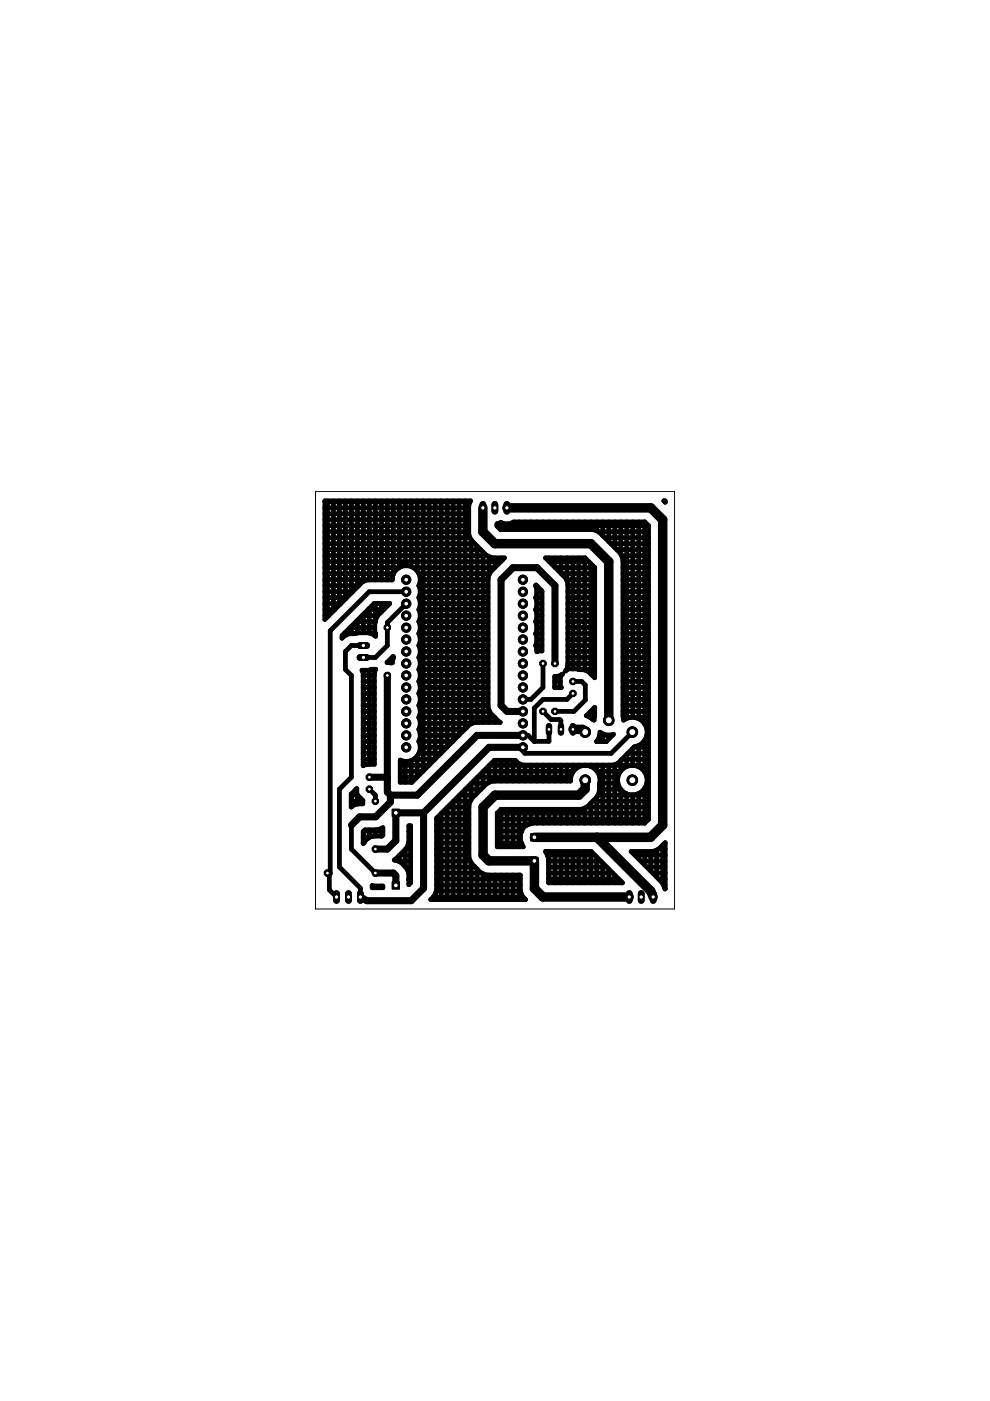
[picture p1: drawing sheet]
<svg xmlns="http://www.w3.org/2000/svg" width="210mm" height="297mm" viewBox="0 0 210 297" stroke-linecap="round" stroke-linejoin="round" font-family="sans-serif">
<g fill="none" stroke="#000" stroke-width="1">
<path d="M68.9 119.1h37.3M68.9 117.8h34.4M68.9 116.5h33M68.9 115.3h31.7M68.9 114h30.7M68.9 112.7h30.5M68.9 111.5h30.5M68.9 110.2h30.5M68.9 108.9h30.5M68.9 107.7h30.5M68.9 106.4h30.8M69.4 106.2v24.6"/>
<path d="M70.7 106.2v23.3M72 106.2v22M73.2 106.2v20.8M74.5 106.2v19.5M75.8 106.2v18.2M77 106.2v17.1M78.3 106.2v16.8M79.6 106.2v16.8M80.9 106.2v16.8M82.1 106.2v16.8M83.4 106.2v15.5M84.7 106.2v14.1"/>
<path d="M85.9 106.2v13.8M87.2 106.2v13.9M88.5 106.2v14.9M89.7 106.2v57.2M91 106.2v56M92.3 106.2v54.7M93.5 106.2v53.4M94.8 106.2v52.2M96.1 106.2v50.9M97.3 106.2v49.6M98.6 106.2v48.4M99.9 114.4v39.1"/>
<path d="M101.2 115.8v37.4M102.4 117.1v36.1M103.7 118v3.8M105 118.3v2M105.4 111.5h32.1M106.2 110.8v1.5M106.2 118.3v.7M107.5 111.1v1.2M108.8 110.7v1.6M110 110.7v1.6M111.3 110.7v1.6M112.6 110.7v1.6"/>
<path d="M113.9 110.7v1.6M115.1 110.7v1.6M116.4 110.7v1.6M116.4 118.3v.7M116.5 119.1h8.3M117.7 110.7v1.6M117.7 118.3v2M118.9 110.7v1.6M118.9 118.3v3.3M120.2 110.7v1.6M120.2 118.3v4.8M121.5 110.7v1.6"/>
<path d="M121.5 118.3v23.5M122.7 110.7v1.6M122.7 118.3v23.7M124 110.7v1.6M124 118.3v23.7M125.3 110.7v1.6M125.3 119.5v23.4M126.5 110.7v1.8M126.9 112.7h10.6M127.8 110.7v2.9M128.2 114h9.3M129.1 110.7v4.2"/>
<path d="M129.5 115.3h8M130.3 110.7v5.4M130.8 116.5h6.7M131.6 110.7v6.8M131.8 117.8h5.7M132.1 119.1h5.4M132.9 110.7v41.6M134.2 110.7v41.4M135.4 110.7v41.7M136.7 110.7v42.8M136.7 110.7h-27.8a2.54 2.54 0 0 1-2.7 .1l-.8 .3v.4l.7 .8h19.6l.7 .2 .7 .4 4.4 4.3 .6 1.5v33.1l.1 .9a3.1 3.1 0 0 1 4.1 .3 3.1 3.1 0 0 1 .3 4.1M136.7 110.7l.8 .7v62.3l-.8 .8"/>
<path d="M140.7 106.2h.3v.3zM140.9 106.4h.1M68.9 128h3.3M68.9 130.5h.8M68.9 129.2h2.1M68.9 126.7h4.6M68.9 125.4h5.9M68.9 124.2h7.2M68.9 122.9h14.3M68.9 121.6h14.5M68.9 120.4h15.7M73 134.3h2.3"/>
<path d="M73.2 134v.7M74.2 133.1h5.3M74.5 132.8v1.6M75.3 134.3l-.1 .1M75.5 131.8h4.1M75.8 131.5v2.7M76.8 130.5h3.3M77 136.9h-2.5l-1.3 1.2v3.8l1.3 1.3v21.6l-2.5 2.5v16.5l4.4 4.5v1.9M77 130.2v4M78 129.2h3.3M78.3 129v5.2M78.7 134.3h.9"/>
<path d="M79.3 128h3.3l-2.6 2.6-.4 1.2M79.3 128l-6.8 6.8v.5l.6-.6 .9-.3h1.2M79.6 128v3.8M79.6 134.3v.6M79.6 131.8l-.1 .2v2.2l.1 .1M79.6 134.3v.6a3.9 3.9 0 0 0-4.3-.6M80.9 128v1.7M82.1 128v.5M83.1 139.4h.3M83.4 121.8a2.99 2.99 0 0 1 3.9-1.6 2.99 2.99 0 0 1 1.5 4 3.7 3.7 0 0 1 .1 2.7 3.8 3.8 0 0 1 0 2.5 3.7 3.7 0 0 1 0 2.5 3.7 3.7 0 0 1 0 2.6 2.81 2.81 0 0 1-.1 2.4M83.4 121.8l-.2 1.2h-5.4l-.9 .3-8 8v-25.1h30.9l-.4 1.1v5.9l.6 1.4 3.1 3.1 .6 .4 .8 .2h2.5l-3 2.9-.5 1.3v27.4l.2 .7M83.4 139.3l-.1-.1-1.2 1.3h1.1l.2-1"/>
<path d="M83.4 139.3v.1M83.4 139.3v.2M83.4 139.4v.1M86.1 125.5h-7.8l-8.3 8.2v51.5l-.1-.1M86.1 128l-4 4v4.9l-2.5 2.5h-2.6M87.6 120.4h17.3M88.8 136.9h14.7M88.8 139.4h14.7M88.8 136.9a2.83 2.83 0 0 1 0 2.5M88.8 139.4a2.83 2.83 0 0 1 0 2.5M88.8 134.3h14.7M88.8 131.8h14.7"/>
<path d="M88.8 129.2h14.7M88.8 126.7h14.7M88.8 124.2h14.7M88.8 121.6h15M89.1 128h14.4M89.1 138.1h14.4M89.1 135.6h14.4M89.1 133.1h14.4M89.1 130.5h14.4M89.1 125.4h14.4M89.1 122.9h14.4M113.6 136.9h1.3"/>
<path d="M113.6 136.9l.3 .9M113.6 134.3h1.3M113.6 131.8h1.3M113.6 129.2h1.3M113.6 126.7h1.3M113.6 124.2h.2M113.6 124l1.3 1.3v12.7h-.9l-.1 .2v-14M113.6 124.1l.3 1M113.6 124v.1M113.9 136l-.3 .9M113.9 133.5a1.54 1.54 0 0 0 0 1.7M113.9 130.9a1.54 1.54 0 0 0 0 1.8"/>
<path d="M113.9 128.4a1.54 1.54 0 0 0 0 1.7M113.9 125.8a1.54 1.54 0 0 0 0 1.8M113.9 128h1M113.9 138.1h.1M113.9 135.6h1M113.9 133.1h1M113.9 130.5h1M113.9 125.4h1M117.7 120.4h8.4M119 121.6h7.1M120.1 122.9h6M120.2 123.1l-.3-.6-4.2-4.2h8.3l2.1 2v23.4l-1.3-1.3-1-.4h-1.1"/>
<path d="M120.2 123.1l.2 .7v17.2a1.27 1.27 0 0 1-.5 1.3l.5-.5h2.2l.1 .2M120.4 136.9h5.7M120.4 139.4h5.7M120.4 128h5.7M120.4 138.1h5.7M120.4 135.6h5.7M120.4 134.3h5.7M120.4 133.1h5.7M120.4 131.8h5.7M120.4 130.5h5.7M120.4 129.2h5.7M120.4 126.7h5.7"/>
<path d="M120.4 125.4h5.7M120.4 124.2h5.7M132.1 136.9h5.4M132.1 139.4h5.4M132.1 128h5.4M132.1 138.1h5.4M132.1 135.6h5.4M132.1 134.3h5.4M132.1 133.1h5.4M132.1 131.8h5.4M132.1 130.5h5.4M132.1 129.2h5.4"/>
<path d="M132.1 126.7h5.4M132.1 125.4h5.4M132.1 124.2h5.4M132.1 122.9h5.4M132.1 121.6h5.4M132.1 120.4h5.4M76.8 142.1l2.9-.2-.2 .2-.1 .8v19.2h-2.2l-.2 .2v-19.6zM77 157.2h2.4M77 155.9h2.4M77 148.3h2.4M77 159.7h2.4M77 154.6h2.4"/>
<path d="M77 150.8h2.4M77 144.5h2.4M77 158.5h2.4M77 153.4h2.4M77 152.1h2.4M77 149.6h2.4M77 147h2.4M77 145.8h2.4M77 143.2h2.4M77 142.1v20.2M78.3 142v20.1M78.7 141.9h.9"/>
<path d="M78.8 141.9h.1M79.6 141.9v.1M82.1 140.4v.1M88.8 157.2h7.2M88.8 159.7h4.7M88.8 154.6h9.7M88.8 144.5h14.7M88.8 141.9a2.83 2.83 0 0 1 0 2.6M88.8 144.5a2.83 2.83 0 0 1 0 2.5M88.8 147a2.83 2.83 0 0 1 0 2.6M88.8 149.6a2.83 2.83 0 0 1 0 2.5M88.8 152.1a2.83 2.83 0 0 1 0 2.5"/>
<path d="M88.8 154.6a2.83 2.83 0 0 1 0 2.6M88.8 152.1h16.1M88.8 149.6h14.7M88.8 147h14.7M88.8 141.9h14.7M89.1 155.9h8.2M89.1 148.3h14.4M89.1 150.8h14.7M89.1 158.5h5.6M89.1 153.4h11M89.1 145.8h14.4M89.1 143.2h14.4"/>
<path d="M89.1 140.7h14.4M99 154.2h.1M103.7 150.6l.3 .7 2.1 1.9h-5.3l-1.3 .5-12.2 12.2h-2.4v-4.8a2.97 2.97 0 0 0 3.3-.5 2.97 2.97 0 0 0 .6-3.4M103.7 150.7v2.5M105 152.2v1M115.1 140.7v5.1l-2.5 2.5h-1.7M115.1 150.8l1.7 1.7h1.9l.2 .3v1.8M116.4 154.6v2.6h-3.1M117.6 144.5h1.2M117.6 145.8h1.4M117.7 143.4v2.4M118.9 143.2h.1"/>
<path d="M118.9 143.2v.1M118.9 145.7v.1M119 145.8l-.2-.2v-2.2l.5-.5a1.23 1.23 0 0 1-1.3 .5h-.4v2.4h1.3M119 145.8h-.1M120.1 141.9h.1M120.2 141.9v.1M120.4 140.7h5.7M121.5 147l-1.3 1.3h-5.1l-1.8 1.8v7.1l-1.3-1.3h-1.1M121.5 144.5h1.8l.8 .7v3.2l-2.4 2.4h-4M122.7 141.9h3.4M125.1 152.1h.9M125.2 150.8h.9"/>
<path d="M125.3 150.8v1.4M125.6 143.2h.5M126.1 150l-.1 2.7-1.7-1zM127.1 155.9h2.8M127.2 155.2a2.92 2.92 0 0 0 2.9 .5l-1.6 1.5h-2a2.81 2.81 0 0 0 .7-2zM127.8 155.6v1.6M128.6 157.2h-2.1M129.1 155.9v.8M132.1 148.3h5.4M132.1 150.8h5.4M132.1 144.5h5.4M132.1 149.6h5.4"/>
<path d="M132.1 147h5.4M132.1 145.8h5.4M132.1 143.2h5.4M132.1 141.9h5.4M132.1 140.7h5.4M132.1 152.1h1.5M132.9 159.9v2.6M133.1 159.7h4.4M133.5 155.8v.1M134.1 155.2l-4.5 4.5h-18.3l-.4-.4v-.8M134.2 158.7v3.6M134.4 158.5h3.1"/>
<path d="M134.5 158.3l-3.5 3.5-.9 .4h-19.3l-.9-.4-.6-.6h-4.5l-12.2 12.3v15.2l-.6 1.3-.7 .7h20.1l-.9-1.2-.2-.7v-3.3h-7l-.8-.2a9.3 9.3 0 0 1-2.9-2.8l-.2-.8v-10.9l.6-1.5 3.1-3.1 .7-.4 .8-.2h16.4a3.1 3.1 0 0 1 3.4-3.3 3.1 3.1 0 0 1 2.7 4 3.4 3.4 0 0 1-1.2 3.4l-1.3 1.3-1.5 .6h-16.9M134.5 158.3v.1M134.5 152.1h3M135.4 158.1v4.5M136.5 157.2h1M136.6 157.1l-1.3 1-.8 .2M136.6 153.4h.9M136.7 156.9v6.8M137.1 155.9h.4M137.2 154.6h.3M74.5 168.4l1.1-1.2v1.2l1.3 1.3v.7a2.81 2.81 0 0 0-2.4 .7zM74.5 169.9h2.4"/>
<path d="M74.5 168.6h1.3M74.5 174.9v5.1l5.1 5.1M74.5 168.3v2.8M75.5 167.3h.1M75.8 168.6v1.9M77 176.3l.4-.4h2.6l1.2-.4v1.6l-.2 .2h-1.8a1.5 1.5 0 0 0-1.3 .5l-.9 1zM77 178.8h.1M77 177.5h1.4M77 162.3h.1M77 161h2.4M77 176.3v2.5M77.1 176.2h4.1"/>
<path d="M78.3 167.3l1.3 1.3v1.3M78.3 175.9v1.6M79.6 175.9v1.4M80.9 175.7v1.6M84.9 164.8h3.5M84.9 163.5h4.8M84.9 162.3h6M85.9 161.4v4.5M86.6 178.8h.5M86.7 175.1h.4v12.1l-.4 .4v-2.3a3.7 3.7 0 0 0-3.1-2.9 13 13 0 0 0 2.9-3.1l.2-.7zM86.7 177.5h.4M86.7 176.2h.4"/>
<path d="M87.2 161.2v4.7M87.7 161h4.5M88.5 160.3v4.4M92.6 178.8h6.8M92.6 177.5h6.8M92.6 176.2h6.8M92.6 174.9h6.8M92.6 173.7h6.8M93.5 172.5v18.2M93.6 172.4h5.8M94.8 171.2v19.5M94.9 171.1h4.5"/>
<path d="M96.1 169.9v20.8M96.2 169.9h3.5M97.3 168.7v22M97.4 168.6h3.3M98.6 167.4v23.3M98.7 167.3h3.3M99.9 166.1v3.4M100 166.1h3.4M101.2 164.9v3.3M101.2 164.8h19.8M102.4 163.6v3.3M102.5 163.5h19.1"/>
<path d="M103.7 162.3v3.6M103.8 162.3h33.7M105 161.2v4.4M105.4 178.8h5.2M105.4 177.5h4.9M105.4 176.2h5.2M105.4 174.9h6.3M105.4 173.7h32.1M105.4 172.4h32.1M106.2 171.6l-.8 .8v7.1h5.6a3.3 3.3 0 0 1 .4-4.4l1.5-.6h23.8M106.2 161.2v4.4M106.2 171.6v7.9"/>
<path d="M107.5 161.2v4.4M107.5 171.6v7.9M108.8 161.2v4.4M108.8 171.6v7.9M110 161.9v3.7M110 171.6v7.9M111.3 162.2v3.4M111.3 171.6v3.6M112.6 162.2v3.4M112.6 171.6v3M113.9 162.2v3.4M113.9 171.6v2.9"/>
<path d="M115.1 162.2v3.4M115.1 171.6v2.9M116.4 162.2v3.4M116.4 171.6v2.9M117.7 162.2v3.4M117.7 171.6v2.9M118.9 162.2v3.4M118.9 171.6v2.9M120.2 162.2v3.4M120.2 171.6v2.9M121.5 162.2v1.5M121.5 171.6v2.9"/>
<path d="M122.7 162.2v.4M122.7 171.6v2.9M124 162.2v.1M124 171.3v3.2M124.3 171.1h13.2M125.3 162.2v.3M125.3 170.3v4.2M125.7 169.9h11.8M126.5 162.2v1.2M126.5 169v5.5M126.6 163.5h5M126.8 168.6h10.7"/>
<path d="M127.1 167.3h4.5M127.1 166.1h3.9M127.1 164.8h3.9M127.8 162.2v12.3M129.1 162.2v12.3M130.3 162.1v12.4M131.6 167.3a3.1 3.1 0 0 0 5 0M131.6 161.2v2.2M131.6 167.4v7.1M131.8 161h5.7M132.9 162.5a3.1 3.1 0 0 1 3.7 1 3.1 3.1 0 0 1 0 3.8M132.9 162.5a3.2 3.2 0 0 0-1.3 4.8"/>
<path d="M132.9 168.3v6.2M134.2 168.5v6M135.4 168.2v6.3M136.6 167.3h.9M136.6 163.5h.9M136.7 167.1v7.4M137.1 166.1h.4M137.1 164.8h.4M140.5 179.2v8.1M140.9 178.8h.1M69.4 185.1h.4v3.6l1.6 1.5M78.9 187.8l2.3 .1v.3h-2.3z"/>
<path d="M79.6 187.9v.3M80.9 187.9v.3M84.5 182.6h2.6M84.7 181.4v1.3M84.7 181.3h2.4M85.9 180.1v3.6M86 183.8h1.1M86 180h1.1M86.6 185.1h.5M86.7 186.4h.4M91.9 190.2h19M92.3 189.6v1.1"/>
<path d="M92.5 188.9h17.8M92.6 185.1h9.5M92.6 187.6h17.7M92.6 186.4h17.7M92.6 183.8h8.1M92.6 182.6h7.1M92.6 181.3h6.8M92.6 180h6.8M99.9 182.9v7.8M101.2 184.3v6.4M102.4 185.3v5.4M103.7 185.5v5.2"/>
<path d="M105 185.5v5.2M106.2 185.5v5.2M107.5 185.5v5.2M108.8 185.5v5.2M110 185.5v5.2M111.3 190.6v.1M115.7 180.5h9.6l6.7 6.7h-15.6l-.1-5.1zM116.1 181.3h10M116.3 185.1h13.6M116.3 186.4h14.9M116.3 183.8h12.4M116.3 182.6h11.1"/>
<path d="M116.4 180.5v6.7M117.7 180.5v6.7M118.9 180.5v6.7M120.2 180.5v6.7M121.5 180.5v6.7M122.7 180.5v6.7M124 180.5v6.7M125.3 180.5v6.7M126.5 181.7v5.5M127.8 183v4.2M129.1 184.3v2.9M130.3 185.5v1.7"/>
<path d="M131.6 186.8v.4M133.8 180.5h4.5l1.5-.6 1.2-1.2v9.8l-.4-1.1-.5-.6zM134.2 180.5v.4M134.6 181.3h6.4M135.4 180.5v1.6M135.9 182.6h5.1M136.7 180.5v2.9M137.1 183.8h3.9M138 180.5v4.2M138.4 185.1h2.6M139.2 180.2v5.7M139.6 180h1.4"/>
<path d="M139.7 186.4h1.3M140.7 187.6h.3M141 188.4h.1"/>
</g>
<path d="M82.1 143.2v24.7l.7 .7M110.9 155.9h-9.7l-12.7 12.7h-5.7M110.9 158.5h-7.2l-13.9 13.8M110.9 150.8v.1M117.7 140.7v-16.5l-3.8-3.8h-5.1l-2.6 2.5v26.7l1.3 1.2h3.4M78.3 164.8h3.7l.1 .1M82.8 168.6v1.5l-3.1 3.1h-3.4l-1.8 1.7M89.8 172.3h-5.9v5.9l-1.8 1.8h-2.5M89.8 172.3v16l-2.6 2.7h-9.4l-1.4-.8M79.6 185.1h3.8l.5 .6v2" fill="none" stroke="#000" stroke-width="1.5"/>
<path d="M102.4 107.7v5.1l2.5 2.5h20.4l3.8 3.8v33.6M107.5 107.7h30.5l2.5 2.5v64.7l-2.6 2.6h-24.6M121.5 154.6h2l.6 .6M134.1 155.2h.1M124.1 165.4v1.9l-1.4 1.3h-17.7l-2.6 2.5v10.2l1.3 1.2h9.6v5.9l1.8 1.8h18.3M126.6 177.5l11.4 11.4 .5 1.3" fill="none" stroke="#000" stroke-width="2"/>
<path d="M138.5 189.5v1.4" fill="none" stroke="#000" stroke-width="1.4"/>
<circle cx="138.5" cy="190.2" r=".47" fill="#fff" stroke="#000" stroke-width=".21"/>
<path d="M136 189.5v1.4" fill="none" stroke="#000" stroke-width="1.4"/>
<circle cx="136" cy="190.2" r=".47" fill="#fff" stroke="#000" stroke-width=".21"/>
<path d="M133.4 189.5v1.4" fill="none" stroke="#000" stroke-width="1.4"/>
<circle cx="133.4" cy="190.2" r=".47" fill="#fff" stroke="#000" stroke-width=".21"/>
<path d="M76.3 136.9h1.4" fill="none" stroke="#000" stroke-width="1.4"/>
<circle cx="77" cy="136.9" r=".47" fill="#fff" stroke="#000" stroke-width=".21"/>
<path d="M76.3 139.4h1.4" fill="none" stroke="#000" stroke-width="1.4"/>
<circle cx="77" cy="139.4" r=".47" fill="#fff" stroke="#000" stroke-width=".21"/>
<path d="M112.5 181.8h1.6v1.5h-1.6z" fill="#000" stroke="#000" stroke-width=".21"/>
<circle cx="113.3" cy="182.5" r=".51" fill="#fff" stroke="#000" stroke-width=".21"/>
<path d="M112.5 176.8h1.6v1.5h-1.6z" fill="#000" stroke="#000" stroke-width=".21"/>
<circle cx="113.3" cy="177.5" r=".51" fill="#fff" stroke="#000" stroke-width=".21"/>
<path d="M83.2 187h1.5v1.5h-1.5z" fill="#000" stroke="#000" stroke-width=".21"/>
<circle cx="83.9" cy="187.7" r=".51" fill="#fff" stroke="#000" stroke-width=".21"/>
<path d="M83.2 171.6h1.5v1.5h-1.5z" fill="#000" stroke="#000" stroke-width=".21"/>
<circle cx="83.9" cy="172.3" r=".51" fill="#fff" stroke="#000" stroke-width=".21"/>
<circle cx="78.3" cy="167.3" r=".71" fill="#000" stroke="#000" stroke-width=".21"/>
<circle cx="78.3" cy="167.3" r=".4" fill="#fff" stroke="#000" stroke-width=".21"/>
<circle cx="78.3" cy="164.8" r=".71" fill="#000" stroke="#000" stroke-width=".21"/>
<circle cx="78.3" cy="164.8" r=".4" fill="#fff" stroke="#000" stroke-width=".21"/>
<circle cx="121.5" cy="144.5" r=".71" fill="#000" stroke="#000" stroke-width=".21"/>
<circle cx="121.5" cy="144.5" r=".4" fill="#fff" stroke="#000" stroke-width=".21"/>
<circle cx="121.5" cy="147" r=".71" fill="#000" stroke="#000" stroke-width=".21"/>
<circle cx="121.5" cy="147" r=".4" fill="#fff" stroke="#000" stroke-width=".21"/>
<path d="M102.4 107v1.4" fill="none" stroke="#000" stroke-width="1.4"/>
<circle cx="102.4" cy="107.7" r=".47" fill="#fff" stroke="#000" stroke-width=".21"/>
<path d="M104.9 107v1.4" fill="none" stroke="#000" stroke-width="1.4"/>
<circle cx="104.9" cy="107.7" r=".47" fill="#fff" stroke="#000" stroke-width=".21"/>
<path d="M107.5 107v1.4" fill="none" stroke="#000" stroke-width="1.4"/>
<circle cx="107.5" cy="107.7" r=".47" fill="#fff" stroke="#000" stroke-width=".21"/>
<path d="M121.5 154v1.3" fill="none" stroke="#000" stroke-width="1.3"/>
<circle cx="121.5" cy="154.6" r=".4" fill="#fff" stroke="#000" stroke-width=".21"/>
<path d="M116.4 154v1.3" fill="none" stroke="#000" stroke-width="1.3"/>
<circle cx="116.4" cy="154.6" r=".4" fill="#fff" stroke="#000" stroke-width=".21"/>
<path d="M118.9 154v1.3" fill="none" stroke="#000" stroke-width="1.3"/>
<circle cx="118.9" cy="154.6" r=".4" fill="#fff" stroke="#000" stroke-width=".21"/>
<circle cx="79.6" cy="185.1" r=".71" fill="#000" stroke="#000" stroke-width=".21"/>
<circle cx="79.6" cy="185.1" r=".4" fill="#fff" stroke="#000" stroke-width=".21"/>
<circle cx="69.4" cy="185.1" r=".71" fill="#000" stroke="#000" stroke-width=".21"/>
<circle cx="69.4" cy="185.1" r=".4" fill="#fff" stroke="#000" stroke-width=".21"/>
<circle cx="82.1" cy="143.2" r=".71" fill="#000" stroke="#000" stroke-width=".21"/>
<circle cx="82.1" cy="143.2" r=".4" fill="#fff" stroke="#000" stroke-width=".21"/>
<circle cx="82.1" cy="133.1" r=".71" fill="#000" stroke="#000" stroke-width=".21"/>
<circle cx="82.1" cy="133.1" r=".4" fill="#fff" stroke="#000" stroke-width=".21"/>
<circle cx="117.7" cy="150.8" r=".71" fill="#000" stroke="#000" stroke-width=".21"/>
<circle cx="117.7" cy="150.8" r=".4" fill="#fff" stroke="#000" stroke-width=".21"/>
<circle cx="117.7" cy="140.7" r=".71" fill="#000" stroke="#000" stroke-width=".21"/>
<circle cx="117.7" cy="140.7" r=".4" fill="#fff" stroke="#000" stroke-width=".21"/>
<circle cx="115.1" cy="150.8" r=".71" fill="#000" stroke="#000" stroke-width=".21"/>
<circle cx="115.1" cy="150.8" r=".4" fill="#fff" stroke="#000" stroke-width=".21"/>
<circle cx="115.1" cy="140.7" r=".71" fill="#000" stroke="#000" stroke-width=".21"/>
<circle cx="115.1" cy="140.7" r=".4" fill="#fff" stroke="#000" stroke-width=".21"/>
<circle cx="79.6" cy="180" r=".71" fill="#000" stroke="#000" stroke-width=".21"/>
<circle cx="79.6" cy="180" r=".4" fill="#fff" stroke="#000" stroke-width=".21"/>
<circle cx="79.6" cy="169.9" r=".71" fill="#000" stroke="#000" stroke-width=".21"/>
<circle cx="79.6" cy="169.9" r=".4" fill="#fff" stroke="#000" stroke-width=".21"/>
<circle cx="124.1" cy="165.4" r="1.12" fill="#000" stroke="#000" stroke-width=".21"/>
<circle cx="124.1" cy="165.4" r=".74" fill="#fff" stroke="#000" stroke-width=".21"/>
<circle cx="134.1" cy="165.4" r="1.12" fill="#000" stroke="#000" stroke-width=".21"/>
<circle cx="134.1" cy="165.4" r=".74" fill="#fff" stroke="#000" stroke-width=".21"/>
<circle cx="134.1" cy="155.2" r="1.12" fill="#000" stroke="#000" stroke-width=".21"/>
<circle cx="134.1" cy="155.2" r=".74" fill="#fff" stroke="#000" stroke-width=".21"/>
<circle cx="124.1" cy="155.2" r="1.12" fill="#000" stroke="#000" stroke-width=".21"/>
<circle cx="124.1" cy="155.2" r=".74" fill="#fff" stroke="#000" stroke-width=".21"/>
<circle cx="129.1" cy="152.7" r="1.12" fill="#000" stroke="#000" stroke-width=".21"/>
<circle cx="129.1" cy="152.7" r=".74" fill="#fff" stroke="#000" stroke-width=".21"/>
<path d="M71.4 189.5v1.4" fill="none" stroke="#000" stroke-width="1.4"/>
<circle cx="71.4" cy="190.2" r=".47" fill="#fff" stroke="#000" stroke-width=".21"/>
<path d="M73.9 189.5v1.4" fill="none" stroke="#000" stroke-width="1.4"/>
<circle cx="73.9" cy="190.2" r=".47" fill="#fff" stroke="#000" stroke-width=".21"/>
<path d="M76.4 189.5v1.4" fill="none" stroke="#000" stroke-width="1.4"/>
<circle cx="76.4" cy="190.2" r=".47" fill="#fff" stroke="#000" stroke-width=".21"/>
<circle cx="110.9" cy="158.5" r=".97" fill="#000" stroke="#000" stroke-width=".21"/>
<circle cx="110.9" cy="158.5" r=".51" fill="#fff" stroke="#000" stroke-width=".21"/>
<circle cx="110.9" cy="155.9" r=".97" fill="#000" stroke="#000" stroke-width=".21"/>
<circle cx="110.9" cy="155.9" r=".51" fill="#fff" stroke="#000" stroke-width=".21"/>
<circle cx="110.9" cy="153.4" r=".97" fill="#000" stroke="#000" stroke-width=".21"/>
<circle cx="110.9" cy="153.4" r=".51" fill="#fff" stroke="#000" stroke-width=".21"/>
<circle cx="110.9" cy="150.8" r=".97" fill="#000" stroke="#000" stroke-width=".21"/>
<circle cx="110.9" cy="150.8" r=".51" fill="#fff" stroke="#000" stroke-width=".21"/>
<circle cx="110.9" cy="148.3" r=".97" fill="#000" stroke="#000" stroke-width=".21"/>
<circle cx="110.9" cy="148.3" r=".51" fill="#fff" stroke="#000" stroke-width=".21"/>
<circle cx="110.9" cy="145.8" r=".97" fill="#000" stroke="#000" stroke-width=".21"/>
<circle cx="110.9" cy="145.8" r=".51" fill="#fff" stroke="#000" stroke-width=".21"/>
<circle cx="110.9" cy="143.2" r=".97" fill="#000" stroke="#000" stroke-width=".21"/>
<circle cx="110.9" cy="143.2" r=".51" fill="#fff" stroke="#000" stroke-width=".21"/>
<circle cx="110.9" cy="140.7" r=".97" fill="#000" stroke="#000" stroke-width=".21"/>
<circle cx="110.9" cy="140.7" r=".51" fill="#fff" stroke="#000" stroke-width=".21"/>
<circle cx="110.9" cy="138.1" r=".97" fill="#000" stroke="#000" stroke-width=".21"/>
<circle cx="110.9" cy="138.1" r=".51" fill="#fff" stroke="#000" stroke-width=".21"/>
<circle cx="110.9" cy="135.6" r=".97" fill="#000" stroke="#000" stroke-width=".21"/>
<circle cx="110.9" cy="135.6" r=".51" fill="#fff" stroke="#000" stroke-width=".21"/>
<circle cx="110.9" cy="133.1" r=".97" fill="#000" stroke="#000" stroke-width=".21"/>
<circle cx="110.9" cy="133.1" r=".51" fill="#fff" stroke="#000" stroke-width=".21"/>
<circle cx="110.9" cy="130.5" r=".97" fill="#000" stroke="#000" stroke-width=".21"/>
<circle cx="110.9" cy="130.5" r=".51" fill="#fff" stroke="#000" stroke-width=".21"/>
<circle cx="110.9" cy="128" r=".97" fill="#000" stroke="#000" stroke-width=".21"/>
<circle cx="110.9" cy="128" r=".51" fill="#fff" stroke="#000" stroke-width=".21"/>
<circle cx="110.9" cy="125.5" r=".97" fill="#000" stroke="#000" stroke-width=".21"/>
<circle cx="110.9" cy="125.5" r=".51" fill="#fff" stroke="#000" stroke-width=".21"/>
<circle cx="110.9" cy="122.9" r=".97" fill="#000" stroke="#000" stroke-width=".21"/>
<circle cx="110.9" cy="122.9" r=".51" fill="#fff" stroke="#000" stroke-width=".21"/>
<circle cx="86.1" cy="158.5" r=".97" fill="#000" stroke="#000" stroke-width=".21"/>
<circle cx="86.1" cy="158.5" r=".51" fill="#fff" stroke="#000" stroke-width=".21"/>
<circle cx="86.1" cy="155.9" r=".97" fill="#000" stroke="#000" stroke-width=".21"/>
<circle cx="86.1" cy="155.9" r=".51" fill="#fff" stroke="#000" stroke-width=".21"/>
<circle cx="86.1" cy="153.4" r=".97" fill="#000" stroke="#000" stroke-width=".21"/>
<circle cx="86.1" cy="153.4" r=".51" fill="#fff" stroke="#000" stroke-width=".21"/>
<circle cx="86.1" cy="150.8" r=".97" fill="#000" stroke="#000" stroke-width=".21"/>
<circle cx="86.1" cy="150.8" r=".51" fill="#fff" stroke="#000" stroke-width=".21"/>
<circle cx="86.1" cy="148.3" r=".97" fill="#000" stroke="#000" stroke-width=".21"/>
<circle cx="86.1" cy="148.3" r=".51" fill="#fff" stroke="#000" stroke-width=".21"/>
<circle cx="86.1" cy="145.8" r=".97" fill="#000" stroke="#000" stroke-width=".21"/>
<circle cx="86.1" cy="145.8" r=".51" fill="#fff" stroke="#000" stroke-width=".21"/>
<circle cx="86.1" cy="143.2" r=".97" fill="#000" stroke="#000" stroke-width=".21"/>
<circle cx="86.1" cy="143.2" r=".51" fill="#fff" stroke="#000" stroke-width=".21"/>
<circle cx="86.1" cy="140.7" r=".97" fill="#000" stroke="#000" stroke-width=".21"/>
<circle cx="86.1" cy="140.7" r=".51" fill="#fff" stroke="#000" stroke-width=".21"/>
<circle cx="86.1" cy="138.1" r=".97" fill="#000" stroke="#000" stroke-width=".21"/>
<circle cx="86.1" cy="138.1" r=".51" fill="#fff" stroke="#000" stroke-width=".21"/>
<circle cx="86.1" cy="135.6" r=".97" fill="#000" stroke="#000" stroke-width=".21"/>
<circle cx="86.1" cy="135.6" r=".51" fill="#fff" stroke="#000" stroke-width=".21"/>
<circle cx="86.1" cy="133.1" r=".97" fill="#000" stroke="#000" stroke-width=".21"/>
<circle cx="86.1" cy="133.1" r=".51" fill="#fff" stroke="#000" stroke-width=".21"/>
<circle cx="86.1" cy="130.5" r=".97" fill="#000" stroke="#000" stroke-width=".21"/>
<circle cx="86.1" cy="130.5" r=".51" fill="#fff" stroke="#000" stroke-width=".21"/>
<circle cx="86.1" cy="128" r=".97" fill="#000" stroke="#000" stroke-width=".21"/>
<circle cx="86.1" cy="128" r=".51" fill="#fff" stroke="#000" stroke-width=".21"/>
<circle cx="86.1" cy="125.5" r=".97" fill="#000" stroke="#000" stroke-width=".21"/>
<circle cx="86.1" cy="125.5" r=".51" fill="#fff" stroke="#000" stroke-width=".21"/>
<circle cx="86.1" cy="122.9" r=".97" fill="#000" stroke="#000" stroke-width=".21"/>
<circle cx="86.1" cy="122.9" r=".51" fill="#fff" stroke="#000" stroke-width=".21"/>
<path d="M138.5 189.5v1.4" fill="none" stroke="#000" stroke-width="1.4"/>
<circle cx="138.5" cy="190.2" r=".47" fill="#fff" stroke="#000" stroke-width=".21"/>
<path d="M136 189.5v1.4" fill="none" stroke="#000" stroke-width="1.4"/>
<circle cx="136" cy="190.2" r=".47" fill="#fff" stroke="#000" stroke-width=".21"/>
<path d="M133.4 189.5v1.4" fill="none" stroke="#000" stroke-width="1.4"/>
<circle cx="133.4" cy="190.2" r=".47" fill="#fff" stroke="#000" stroke-width=".21"/>
<path d="M76.3 136.9h1.4" fill="none" stroke="#000" stroke-width="1.4"/>
<circle cx="77" cy="136.9" r=".47" fill="#fff" stroke="#000" stroke-width=".21"/>
<path d="M76.3 139.4h1.4" fill="none" stroke="#000" stroke-width="1.4"/>
<circle cx="77" cy="139.4" r=".47" fill="#fff" stroke="#000" stroke-width=".21"/>
<path d="M112.5 181.8h1.6v1.5h-1.6z" fill="#000" stroke="#000" stroke-width=".21"/>
<circle cx="113.3" cy="182.5" r=".51" fill="#fff" stroke="#000" stroke-width=".21"/>
<path d="M112.5 176.8h1.6v1.5h-1.6z" fill="#000" stroke="#000" stroke-width=".21"/>
<circle cx="113.3" cy="177.5" r=".51" fill="#fff" stroke="#000" stroke-width=".21"/>
<path d="M83.2 187h1.5v1.5h-1.5z" fill="#000" stroke="#000" stroke-width=".21"/>
<circle cx="83.9" cy="187.7" r=".51" fill="#fff" stroke="#000" stroke-width=".21"/>
<path d="M83.2 171.6h1.5v1.5h-1.5z" fill="#000" stroke="#000" stroke-width=".21"/>
<circle cx="83.9" cy="172.3" r=".51" fill="#fff" stroke="#000" stroke-width=".21"/>
<circle cx="78.3" cy="167.3" r=".71" fill="#000" stroke="#000" stroke-width=".21"/>
<circle cx="78.3" cy="167.3" r=".4" fill="#fff" stroke="#000" stroke-width=".21"/>
<circle cx="78.3" cy="164.8" r=".71" fill="#000" stroke="#000" stroke-width=".21"/>
<circle cx="78.3" cy="164.8" r=".4" fill="#fff" stroke="#000" stroke-width=".21"/>
<circle cx="121.5" cy="144.5" r=".71" fill="#000" stroke="#000" stroke-width=".21"/>
<circle cx="121.5" cy="144.5" r=".4" fill="#fff" stroke="#000" stroke-width=".21"/>
<circle cx="121.5" cy="147" r=".71" fill="#000" stroke="#000" stroke-width=".21"/>
<circle cx="121.5" cy="147" r=".4" fill="#fff" stroke="#000" stroke-width=".21"/>
<path d="M102.4 107v1.4" fill="none" stroke="#000" stroke-width="1.4"/>
<circle cx="102.4" cy="107.7" r=".47" fill="#fff" stroke="#000" stroke-width=".21"/>
<path d="M104.9 107v1.4" fill="none" stroke="#000" stroke-width="1.4"/>
<circle cx="104.9" cy="107.7" r=".47" fill="#fff" stroke="#000" stroke-width=".21"/>
<path d="M107.5 107v1.4" fill="none" stroke="#000" stroke-width="1.4"/>
<circle cx="107.5" cy="107.7" r=".47" fill="#fff" stroke="#000" stroke-width=".21"/>
<path d="M121.5 154v1.3" fill="none" stroke="#000" stroke-width="1.3"/>
<circle cx="121.5" cy="154.6" r=".4" fill="#fff" stroke="#000" stroke-width=".21"/>
<path d="M116.4 154v1.3" fill="none" stroke="#000" stroke-width="1.3"/>
<circle cx="116.4" cy="154.6" r=".4" fill="#fff" stroke="#000" stroke-width=".21"/>
<path d="M118.9 154v1.3" fill="none" stroke="#000" stroke-width="1.3"/>
<circle cx="118.9" cy="154.6" r=".4" fill="#fff" stroke="#000" stroke-width=".21"/>
<circle cx="79.6" cy="185.1" r=".71" fill="#000" stroke="#000" stroke-width=".21"/>
<circle cx="79.6" cy="185.1" r=".4" fill="#fff" stroke="#000" stroke-width=".21"/>
<circle cx="69.4" cy="185.1" r=".71" fill="#000" stroke="#000" stroke-width=".21"/>
<circle cx="69.4" cy="185.1" r=".4" fill="#fff" stroke="#000" stroke-width=".21"/>
<circle cx="82.1" cy="143.2" r=".71" fill="#000" stroke="#000" stroke-width=".21"/>
<circle cx="82.1" cy="143.2" r=".4" fill="#fff" stroke="#000" stroke-width=".21"/>
<circle cx="82.1" cy="133.1" r=".71" fill="#000" stroke="#000" stroke-width=".21"/>
<circle cx="82.1" cy="133.1" r=".4" fill="#fff" stroke="#000" stroke-width=".21"/>
<circle cx="117.7" cy="150.8" r=".71" fill="#000" stroke="#000" stroke-width=".21"/>
<circle cx="117.7" cy="150.8" r=".4" fill="#fff" stroke="#000" stroke-width=".21"/>
<circle cx="117.7" cy="140.7" r=".71" fill="#000" stroke="#000" stroke-width=".21"/>
<circle cx="117.7" cy="140.7" r=".4" fill="#fff" stroke="#000" stroke-width=".21"/>
<circle cx="115.1" cy="150.8" r=".71" fill="#000" stroke="#000" stroke-width=".21"/>
<circle cx="115.1" cy="150.8" r=".4" fill="#fff" stroke="#000" stroke-width=".21"/>
<circle cx="115.1" cy="140.7" r=".71" fill="#000" stroke="#000" stroke-width=".21"/>
<circle cx="115.1" cy="140.7" r=".4" fill="#fff" stroke="#000" stroke-width=".21"/>
<circle cx="79.6" cy="180" r=".71" fill="#000" stroke="#000" stroke-width=".21"/>
<circle cx="79.6" cy="180" r=".4" fill="#fff" stroke="#000" stroke-width=".21"/>
<circle cx="79.6" cy="169.9" r=".71" fill="#000" stroke="#000" stroke-width=".21"/>
<circle cx="79.6" cy="169.9" r=".4" fill="#fff" stroke="#000" stroke-width=".21"/>
<circle cx="124.1" cy="165.4" r="1.12" fill="#000" stroke="#000" stroke-width=".21"/>
<circle cx="124.1" cy="165.4" r=".74" fill="#fff" stroke="#000" stroke-width=".21"/>
<circle cx="134.1" cy="165.4" r="1.12" fill="#000" stroke="#000" stroke-width=".21"/>
<circle cx="134.1" cy="165.4" r=".74" fill="#fff" stroke="#000" stroke-width=".21"/>
<circle cx="134.1" cy="155.2" r="1.12" fill="#000" stroke="#000" stroke-width=".21"/>
<circle cx="134.1" cy="155.2" r=".74" fill="#fff" stroke="#000" stroke-width=".21"/>
<circle cx="124.1" cy="155.2" r="1.12" fill="#000" stroke="#000" stroke-width=".21"/>
<circle cx="124.1" cy="155.2" r=".74" fill="#fff" stroke="#000" stroke-width=".21"/>
<circle cx="129.1" cy="152.7" r="1.12" fill="#000" stroke="#000" stroke-width=".21"/>
<circle cx="129.1" cy="152.7" r=".74" fill="#fff" stroke="#000" stroke-width=".21"/>
<path d="M71.4 189.5v1.4" fill="none" stroke="#000" stroke-width="1.4"/>
<circle cx="71.4" cy="190.2" r=".47" fill="#fff" stroke="#000" stroke-width=".21"/>
<path d="M73.9 189.5v1.4" fill="none" stroke="#000" stroke-width="1.4"/>
<circle cx="73.9" cy="190.2" r=".47" fill="#fff" stroke="#000" stroke-width=".21"/>
<path d="M76.4 189.5v1.4" fill="none" stroke="#000" stroke-width="1.4"/>
<circle cx="76.4" cy="190.2" r=".47" fill="#fff" stroke="#000" stroke-width=".21"/>
<circle cx="110.9" cy="158.5" r=".97" fill="#000" stroke="#000" stroke-width=".21"/>
<circle cx="110.9" cy="158.5" r=".51" fill="#fff" stroke="#000" stroke-width=".21"/>
<circle cx="110.9" cy="155.9" r=".97" fill="#000" stroke="#000" stroke-width=".21"/>
<circle cx="110.9" cy="155.9" r=".51" fill="#fff" stroke="#000" stroke-width=".21"/>
<circle cx="110.9" cy="153.4" r=".97" fill="#000" stroke="#000" stroke-width=".21"/>
<circle cx="110.9" cy="153.4" r=".51" fill="#fff" stroke="#000" stroke-width=".21"/>
<circle cx="110.9" cy="150.8" r=".97" fill="#000" stroke="#000" stroke-width=".21"/>
<circle cx="110.9" cy="150.8" r=".51" fill="#fff" stroke="#000" stroke-width=".21"/>
<circle cx="110.9" cy="148.3" r=".97" fill="#000" stroke="#000" stroke-width=".21"/>
<circle cx="110.9" cy="148.3" r=".51" fill="#fff" stroke="#000" stroke-width=".21"/>
<circle cx="110.9" cy="145.8" r=".97" fill="#000" stroke="#000" stroke-width=".21"/>
<circle cx="110.9" cy="145.8" r=".51" fill="#fff" stroke="#000" stroke-width=".21"/>
<circle cx="110.9" cy="143.2" r=".97" fill="#000" stroke="#000" stroke-width=".21"/>
<circle cx="110.9" cy="143.2" r=".51" fill="#fff" stroke="#000" stroke-width=".21"/>
<circle cx="110.9" cy="140.7" r=".97" fill="#000" stroke="#000" stroke-width=".21"/>
<circle cx="110.9" cy="140.7" r=".51" fill="#fff" stroke="#000" stroke-width=".21"/>
<circle cx="110.9" cy="138.1" r=".97" fill="#000" stroke="#000" stroke-width=".21"/>
<circle cx="110.9" cy="138.1" r=".51" fill="#fff" stroke="#000" stroke-width=".21"/>
<circle cx="110.9" cy="135.6" r=".97" fill="#000" stroke="#000" stroke-width=".21"/>
<circle cx="110.9" cy="135.6" r=".51" fill="#fff" stroke="#000" stroke-width=".21"/>
<circle cx="110.9" cy="133.1" r=".97" fill="#000" stroke="#000" stroke-width=".21"/>
<circle cx="110.9" cy="133.1" r=".51" fill="#fff" stroke="#000" stroke-width=".21"/>
<circle cx="110.9" cy="130.5" r=".97" fill="#000" stroke="#000" stroke-width=".21"/>
<circle cx="110.9" cy="130.5" r=".51" fill="#fff" stroke="#000" stroke-width=".21"/>
<circle cx="110.9" cy="128" r=".97" fill="#000" stroke="#000" stroke-width=".21"/>
<circle cx="110.9" cy="128" r=".51" fill="#fff" stroke="#000" stroke-width=".21"/>
<circle cx="110.9" cy="125.5" r=".97" fill="#000" stroke="#000" stroke-width=".21"/>
<circle cx="110.9" cy="125.5" r=".51" fill="#fff" stroke="#000" stroke-width=".21"/>
<circle cx="110.9" cy="122.9" r=".97" fill="#000" stroke="#000" stroke-width=".21"/>
<circle cx="110.9" cy="122.9" r=".51" fill="#fff" stroke="#000" stroke-width=".21"/>
<circle cx="86.1" cy="158.5" r=".97" fill="#000" stroke="#000" stroke-width=".21"/>
<circle cx="86.1" cy="158.5" r=".51" fill="#fff" stroke="#000" stroke-width=".21"/>
<circle cx="86.1" cy="155.9" r=".97" fill="#000" stroke="#000" stroke-width=".21"/>
<circle cx="86.1" cy="155.9" r=".51" fill="#fff" stroke="#000" stroke-width=".21"/>
<circle cx="86.1" cy="153.4" r=".97" fill="#000" stroke="#000" stroke-width=".21"/>
<circle cx="86.1" cy="153.4" r=".51" fill="#fff" stroke="#000" stroke-width=".21"/>
<circle cx="86.1" cy="150.8" r=".97" fill="#000" stroke="#000" stroke-width=".21"/>
<circle cx="86.1" cy="150.8" r=".51" fill="#fff" stroke="#000" stroke-width=".21"/>
<circle cx="86.1" cy="148.3" r=".97" fill="#000" stroke="#000" stroke-width=".21"/>
<circle cx="86.1" cy="148.3" r=".51" fill="#fff" stroke="#000" stroke-width=".21"/>
<circle cx="86.1" cy="145.8" r=".97" fill="#000" stroke="#000" stroke-width=".21"/>
<circle cx="86.1" cy="145.8" r=".51" fill="#fff" stroke="#000" stroke-width=".21"/>
<circle cx="86.1" cy="143.2" r=".97" fill="#000" stroke="#000" stroke-width=".21"/>
<circle cx="86.1" cy="143.2" r=".51" fill="#fff" stroke="#000" stroke-width=".21"/>
<circle cx="86.1" cy="140.7" r=".97" fill="#000" stroke="#000" stroke-width=".21"/>
<circle cx="86.1" cy="140.7" r=".51" fill="#fff" stroke="#000" stroke-width=".21"/>
<circle cx="86.1" cy="138.1" r=".97" fill="#000" stroke="#000" stroke-width=".21"/>
<circle cx="86.1" cy="138.1" r=".51" fill="#fff" stroke="#000" stroke-width=".21"/>
<circle cx="86.1" cy="135.6" r=".97" fill="#000" stroke="#000" stroke-width=".21"/>
<circle cx="86.1" cy="135.6" r=".51" fill="#fff" stroke="#000" stroke-width=".21"/>
<circle cx="86.1" cy="133.1" r=".97" fill="#000" stroke="#000" stroke-width=".21"/>
<circle cx="86.1" cy="133.1" r=".51" fill="#fff" stroke="#000" stroke-width=".21"/>
<circle cx="86.1" cy="130.5" r=".97" fill="#000" stroke="#000" stroke-width=".21"/>
<circle cx="86.1" cy="130.5" r=".51" fill="#fff" stroke="#000" stroke-width=".21"/>
<circle cx="86.1" cy="128" r=".97" fill="#000" stroke="#000" stroke-width=".21"/>
<circle cx="86.1" cy="128" r=".51" fill="#fff" stroke="#000" stroke-width=".21"/>
<circle cx="86.1" cy="125.5" r=".97" fill="#000" stroke="#000" stroke-width=".21"/>
<circle cx="86.1" cy="125.5" r=".51" fill="#fff" stroke="#000" stroke-width=".21"/>
<circle cx="86.1" cy="122.9" r=".97" fill="#000" stroke="#000" stroke-width=".21"/>
<circle cx="86.1" cy="122.9" r=".51" fill="#fff" stroke="#000" stroke-width=".21"/>
<path d="M66.9 104.2h76.1v88.5h-76.1z" fill="none" stroke="#000" stroke-width=".21"/>
</svg>
